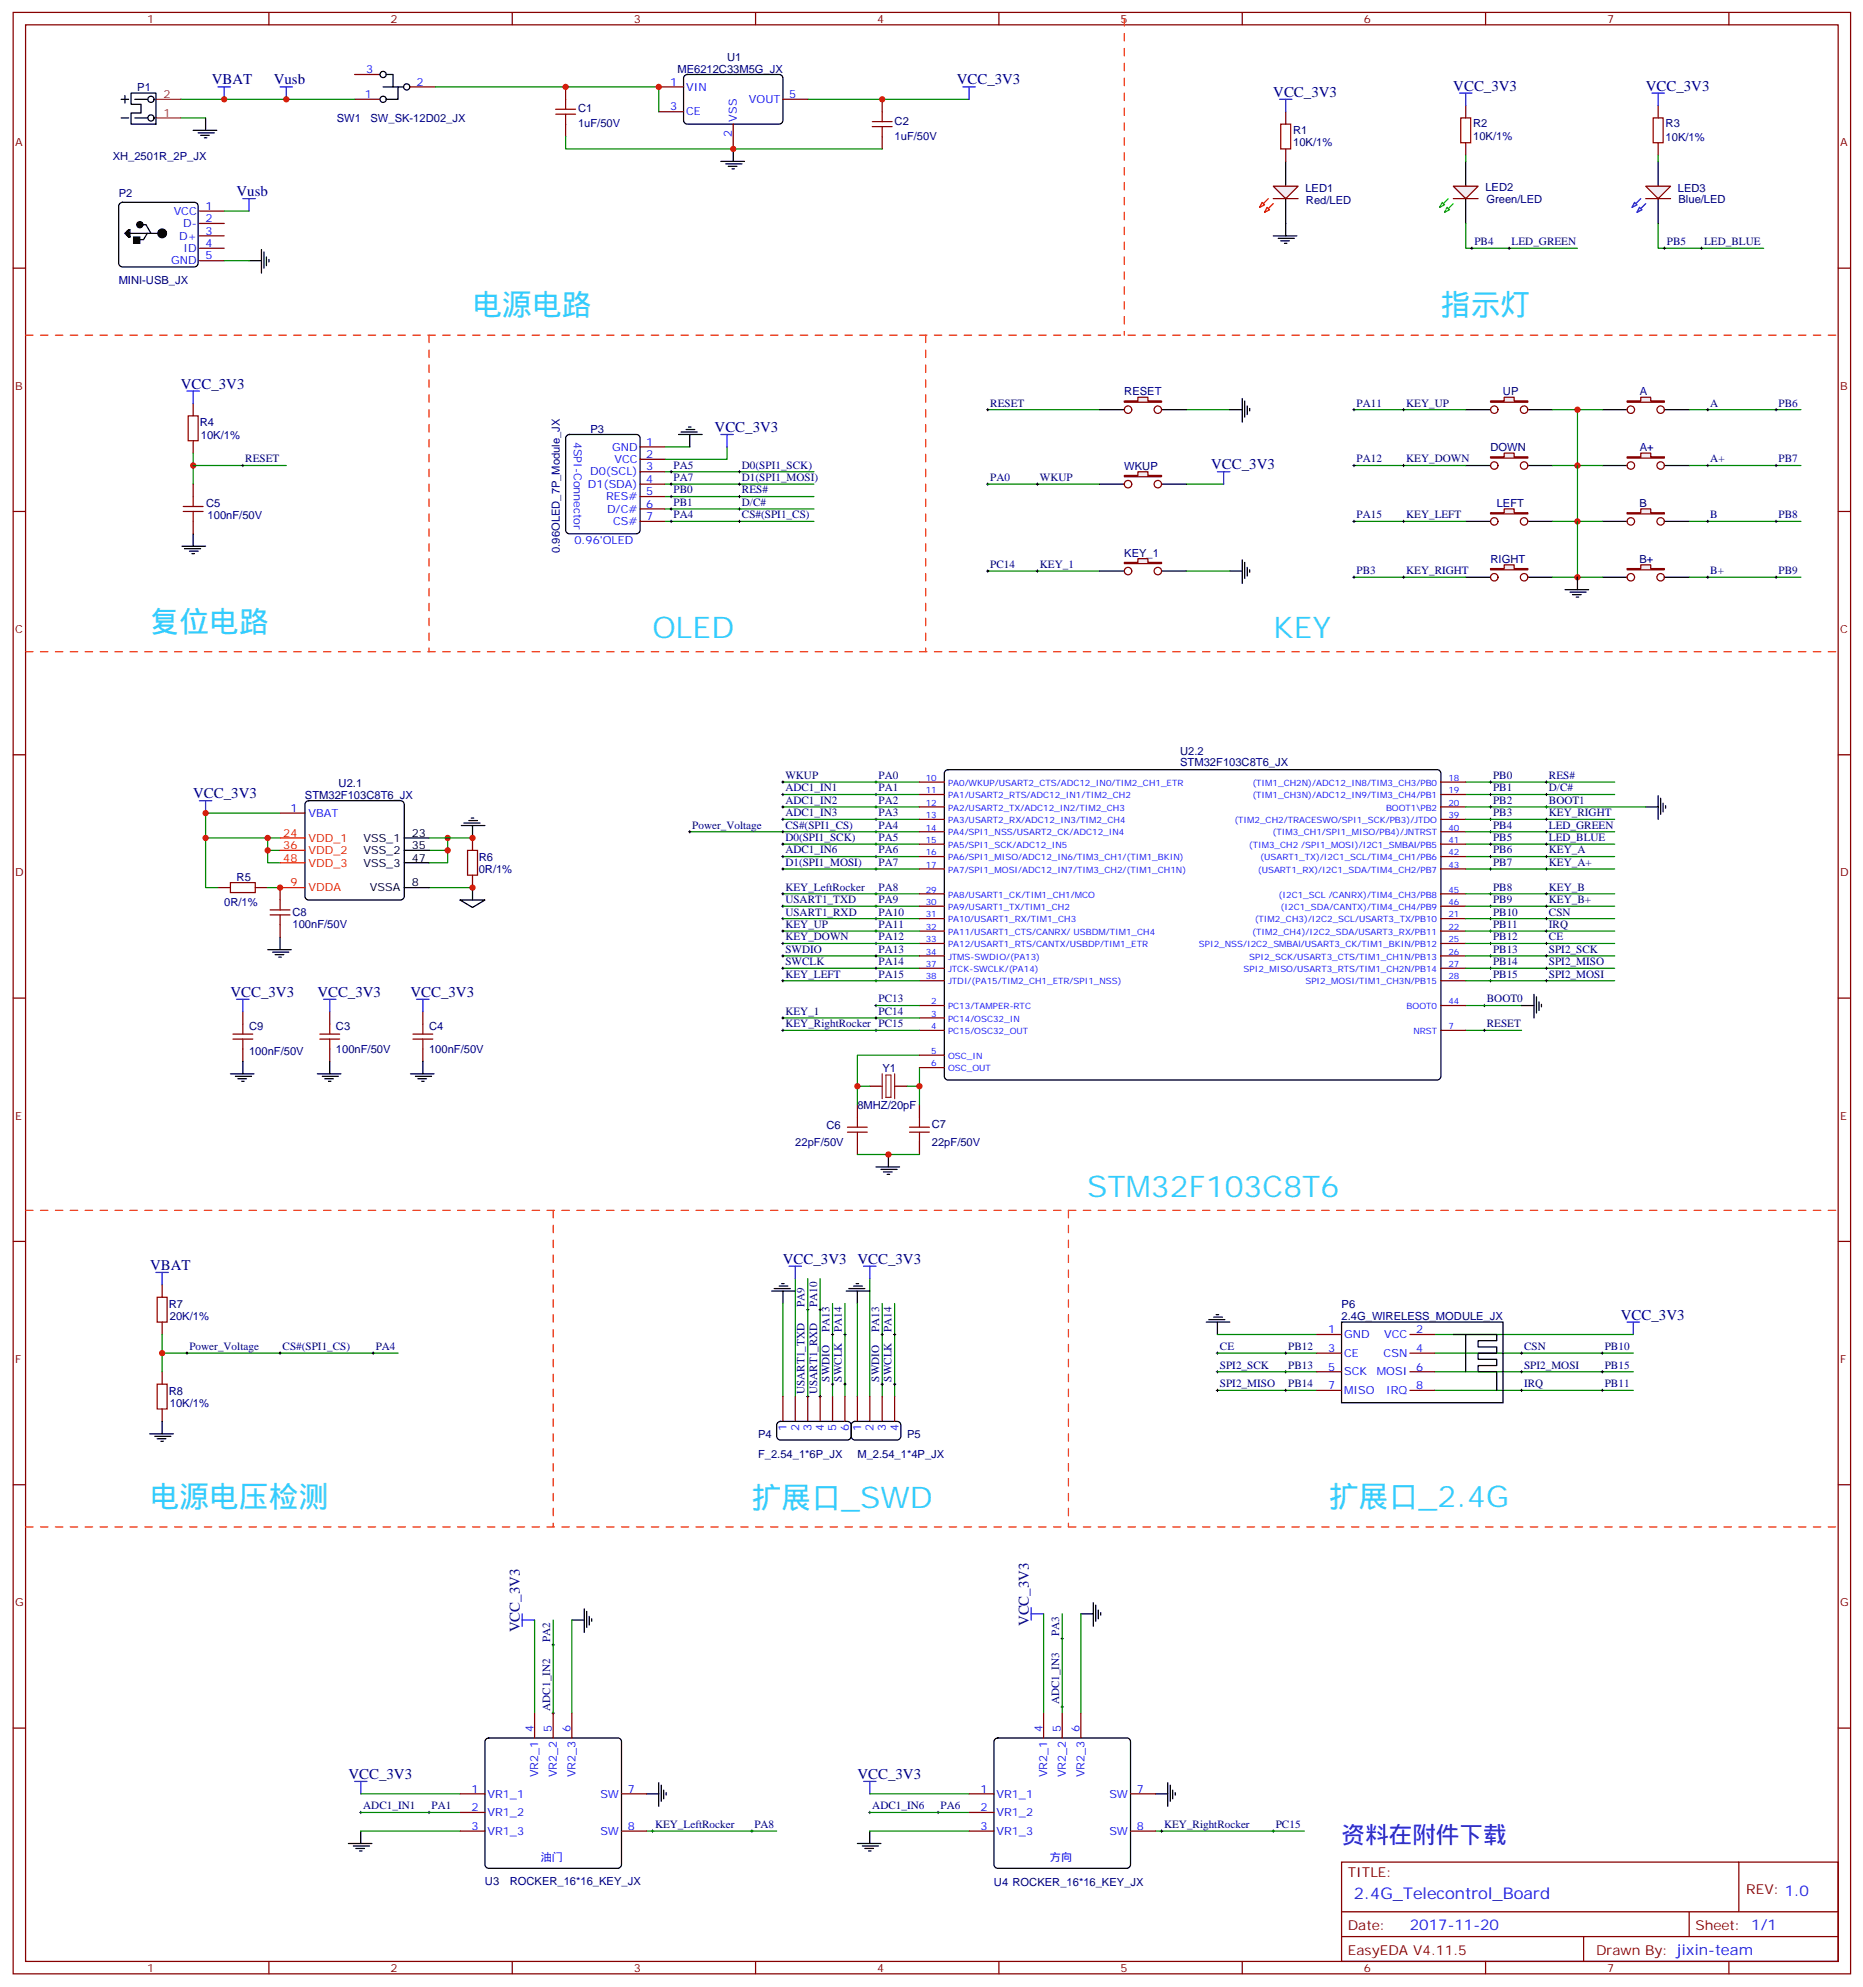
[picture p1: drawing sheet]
<svg xmlns="http://www.w3.org/2000/svg" width="529mm" height="565mm" viewBox="0 0 529 565" stroke-linecap="round" stroke-linejoin="round" font-family="sans-serif">
<defs><g id="words">
<g font-size="8.5" fill="#3cf">
<text x="134.3" y="89.6">电源电路</text>
<text x="409.4" y="89.6">指示灯</text>
<text x="42.5" y="179.7">复位电路</text>
<text x="185.4" y="181.4">OLED</text>
<text x="361.8" y="181.3">KEY</text>
<text x="308.9" y="340.1">STM32F103C8T6</text>
<text x="42.5" y="428.4">电源电压检测</text>
<text x="213.6" y="428.6">扩展口_SWD</text>
<text x="377.7" y="428.3">扩展口_2.4G</text>
</g>
<text font-size="6.7" fill="#00f" x="381.2" y="523.9">资料在附件下载</text>
<text font-size="4.6" fill="#00f" x="384.7" y="539.7">2.4G_Telecontrol_Board</text>
<g font-size="4.2" fill="#000080">
<text x="60.2" y="24">VBAT</text>
<text x="77.8" y="24">Vusb</text>
<text x="271.9" y="24">VCC_3V3</text>
<text x="361.8" y="27.5">VCC_3V3</text>
<text x="413" y="25.8">VCC_3V3</text>
<text x="467.6" y="25.8">VCC_3V3</text>
<text x="67.2" y="55.7">Vusb</text>
<text x="51.4" y="110.4">VCC_3V3</text>
<text x="203.1" y="122.8">VCC_3V3</text>
<text x="344.2" y="133.3">VCC_3V3</text>
<text x="54.9" y="226.8">VCC_3V3</text>
<text x="65.5" y="283.3">VCC_3V3</text>
<text x="90.2" y="283.3">VCC_3V3</text>
<text x="116.6" y="283.3">VCC_3V3</text>
<text x="222.5" y="359.1">VCC_3V3</text>
<text x="243.6" y="359.1">VCC_3V3</text>
<text x="42.7" y="360.8">VBAT</text>
<text x="460.6" y="375">VCC_3V3</text>
<text x="147.7" y="463.9" transform="rotate(-90 147.7 463.9)">VCC_3V3</text>
<text x="292.3" y="462.1" transform="rotate(-90 292.3 462.1)">VCC_3V3</text>
<text x="99" y="505.5">VCC_3V3</text>
<text x="243.6" y="505.5">VCC_3V3</text>
</g>
<text font-size="4.2" fill="#00f" x="400.6" y="548.6">2017-11-20</text>
<g font-size="3.9" fill="#800">
<text x="383" y="533.4">TITLE:</text>
<text x="496.2" y="538.3">REV: 1.0</text>
<text x="383" y="548.6">Date:</text>
<text x="481.8" y="548.6">Sheet: 1/1</text>
<text x="383" y="555.6">EasyEDA V4.11.5</text>
<text x="453.5" y="555.6">Drawn By: jixin-team</text>
</g>
<g font-size="3.2" fill="#800">
<text x="41.8" y="6.5">1</text>
<text x="111" y="6.5">2</text>
<text x="180.1" y="6.5">3</text>
<text x="249.3" y="6.5">4</text>
<text x="318.4" y="6.5">5</text>
<text x="387.6" y="6.5">6</text>
<text x="456.7" y="6.5">7</text>
<text x="4.3" y="41.6">A</text>
<text x="522.9" y="41.6">A</text>
<text x="4.3" y="110.8">B</text>
<text x="522.9" y="110.8">B</text>
<text x="4.3" y="179.9">C</text>
<text x="522.9" y="179.9">C</text>
<text x="4.3" y="249.1">D</text>
<text x="522.9" y="249.1">D</text>
<text x="4.3" y="318.2">E</text>
<text x="522.9" y="318.2">E</text>
<text x="4.3" y="387.3">F</text>
<text x="522.9" y="387.3">F</text>
<text x="4.3" y="456.5">G</text>
<text x="522.9" y="456.5">G</text>
<text x="41.8" y="560.4">1</text>
<text x="111" y="560.4">2</text>
<text x="180.1" y="560.4">3</text>
<text x="249.3" y="560.4">4</text>
<text x="318.4" y="560.4">5</text>
<text x="387.6" y="560.4">6</text>
<text x="456.7" y="560.4">7</text>
</g>
<g font-size="3.2" fill="#000080">
<text x="206.6" y="17.5">U1</text>
<text x="192.5" y="20.6">ME6212C33M5G_JX</text>
<text x="39" y="25.9">P1</text>
<text x="95.7" y="34.7">SW1</text>
<text x="105.3" y="34.7">SW_SK-12D02_JX</text>
<text x="164.3" y="31.9">C1</text>
<text x="254.2" y="35.5">C2</text>
<text x="164.3" y="36.2">1uF/50V</text>
<text x="254.2" y="39.7">1uF/50V</text>
<text x="367.5" y="41.5">10K/1%</text>
<text x="367.5" y="37.9">R1</text>
<text x="418.6" y="39.8">10K/1%</text>
<text x="418.6" y="36.2">R2</text>
<text x="473.3" y="39.9">10K/1%</text>
<text x="473.3" y="36.1">R3</text>
<text x="32" y="45.3">XH_2501R_2P_JX</text>
<text x="33.7" y="55.9">P2</text>
<text x="370.9" y="54.5">LED1</text>
<text x="371.1" y="58">Red/LED</text>
<text x="422.1" y="54.2">LED2</text>
<text x="422.4" y="57.7">Green/LED</text>
<text x="476.8" y="54.5">LED3</text>
<text x="477" y="57.7">Blue/LED</text>
<text x="419" y="69.7">PB4</text>
<text x="429.5" y="69.7">LED_GREEN</text>
<text x="473.6" y="69.7">PB5</text>
<text x="484.2" y="69.7">LED_BLUE</text>
<text x="33.7" y="80.6">MINI-USB_JX</text>
<text x="319.5" y="112.4">RESET</text>
<text x="427.1" y="112.3">UP</text>
<text x="465.9" y="112.4">A</text>
<text x="281.4" y="115.5">RESET</text>
<text x="385.4" y="115.5">PA11</text>
<text x="399.6" y="115.5">KEY_UP</text>
<text x="486" y="115.5">A</text>
<text x="505.4" y="115.5">PB6</text>
<text x="56.8" y="121.2">R4</text>
<text x="57.1" y="124.7">10K/1%</text>
<text x="167.8" y="122.9">P3</text>
<text x="69.7" y="131.4">RESET</text>
<text x="385.4" y="131.4">PA12</text>
<text x="399.6" y="131.4">KEY_DOWN</text>
<text x="423.5" y="128.2">DOWN</text>
<text x="465.9" y="128.2">A+</text>
<text x="486" y="131.4">A+</text>
<text x="505.4" y="131.4">PB7</text>
<text x="191.4" y="133.2">PA5</text>
<text x="191.4" y="136.7">PA7</text>
<text x="210.8" y="133.2">D0(SPI1_SCK)</text>
<text x="210.8" y="136.7">D1(SPI1_MOSI)</text>
<text x="281.4" y="136.7">PA0</text>
<text x="295.5" y="136.7">WKUP</text>
<text x="319.5" y="133.5">WKUP</text>
<text x="191.4" y="140.2">PB0</text>
<text x="191.4" y="143.8">PB1</text>
<text x="210.8" y="140.2">RES#</text>
<text x="210.8" y="143.8">D/C#</text>
<text x="58.6" y="144.1">C5</text>
<text x="59" y="147.6">100nF/50V</text>
<text x="191.4" y="147.3">PA4</text>
<text x="210.8" y="147.3">CS#(SPI1_CS)</text>
<text x="385.4" y="147.3">PA15</text>
<text x="399.6" y="147.3">KEY_LEFT</text>
<text x="425.3" y="144.1">LEFT</text>
<text x="465.9" y="144.1">B</text>
<text x="486" y="147.3">B</text>
<text x="505.4" y="147.3">PB8</text>
<text x="159" y="157.1" transform="rotate(-90 159 157.1)">0.96OLED_7P_Module_JX</text>
<text x="281.4" y="161.4">PC14</text>
<text x="295.5" y="161.4">KEY_1</text>
<text x="319.5" y="158.2">KEY_1</text>
<text x="423.5" y="159.9">RIGHT</text>
<text x="465.9" y="159.9">B+</text>
<text x="385.4" y="163.2">PB3</text>
<text x="399.6" y="163.2">KEY_RIGHT</text>
<text x="486" y="163.2">B+</text>
<text x="505.4" y="163.2">PB9</text>
<text x="335.4" y="214.5">U2.2</text>
<text x="223.2" y="221.4">WKUP</text>
<text x="249.6" y="221.4">PA0</text>
<text x="335.4" y="217.7">STM32F103C8T6_JX</text>
<text x="424.3" y="221.4">PB0</text>
<text x="440.1" y="221.4">RES#</text>
<text x="86.6" y="227">STM32F103C8T6_JX</text>
<text x="96.2" y="223.7">U2.1</text>
<text x="223.2" y="224.9">ADC1_IN1</text>
<text x="249.6" y="224.9">PA1</text>
<text x="424.3" y="224.9">PB1</text>
<text x="440.1" y="224.9">D/C#</text>
<text x="223.2" y="228.4">ADC1_IN2</text>
<text x="223.2" y="232">ADC1_IN3</text>
<text x="249.6" y="228.4">PA2</text>
<text x="249.6" y="232">PA3</text>
<text x="424.3" y="232">PB3</text>
<text x="424.3" y="228.4">PB2</text>
<text x="440.1" y="228.4">BOOT1</text>
<text x="440.1" y="232">KEY_RIGHT</text>
<text x="196.7" y="235.5">Power_Voltage</text>
<text x="223.2" y="239">D0(SPI1_SCK)</text>
<text x="223.2" y="235.5">CS#(SPI1_CS)</text>
<text x="249.6" y="235.5">PA4</text>
<text x="249.6" y="239">PA5</text>
<text x="424.3" y="235.5">PB4</text>
<text x="424.3" y="239">PB5</text>
<text x="440.1" y="235.5">LED_GREEN</text>
<text x="440.1" y="239">LED_BLUE</text>
<text x="136" y="244.6">R6</text>
<text x="223.2" y="242.5">ADC1_IN6</text>
<text x="249.6" y="242.5">PA6</text>
<text x="424.3" y="242.5">PB6</text>
<text x="440.1" y="242.5">KEY_A</text>
<text x="67.2" y="250.3">R5</text>
<text x="136" y="248.1">0R/1%</text>
<text x="223.2" y="246.1">D1(SPI1_MOSI)</text>
<text x="249.6" y="246.1">PA7</text>
<text x="424.3" y="246.1">PB7</text>
<text x="440.1" y="246.1">KEY_A+</text>
<text x="63.7" y="257.4">0R/1%</text>
<text x="223.2" y="256.6">USART1_TXD</text>
<text x="223.2" y="253.1">KEY_LeftRocker</text>
<text x="249.6" y="253.1">PA8</text>
<text x="249.6" y="256.6">PA9</text>
<text x="424.3" y="253.1">PB8</text>
<text x="424.3" y="256.6">PB9</text>
<text x="440.1" y="253.1">KEY_B</text>
<text x="440.1" y="256.6">KEY_B+</text>
<text x="83.1" y="263.6">100nF/50V</text>
<text x="83.1" y="260.4">C8</text>
<text x="223.2" y="260.2">USART1_RXD</text>
<text x="223.2" y="263.7">KEY_UP</text>
<text x="249.6" y="260.2">PA10</text>
<text x="249.6" y="263.7">PA11</text>
<text x="424.3" y="260.2">PB10</text>
<text x="424.3" y="263.7">PB11</text>
<text x="440.1" y="260.2">CSN</text>
<text x="440.1" y="263.7">IRQ</text>
<text x="223.2" y="267.2">KEY_DOWN</text>
<text x="249.6" y="267.2">PA12</text>
<text x="424.3" y="267.2">PB12</text>
<text x="440.1" y="267.2">CE</text>
<text x="223.2" y="270.8">SWDIO</text>
<text x="223.2" y="274.3">SWCLK</text>
<text x="249.6" y="270.8">PA13</text>
<text x="249.6" y="274.3">PA14</text>
<text x="424.3" y="270.8">PB13</text>
<text x="424.3" y="274.3">PB14</text>
<text x="440.1" y="270.8">SPI2_SCK</text>
<text x="440.1" y="274.3">SPI2_MISO</text>
<text x="223.2" y="277.8">KEY_LEFT</text>
<text x="249.6" y="277.8">PA15</text>
<text x="424.3" y="277.8">PB15</text>
<text x="440.1" y="277.8">SPI2_MOSI</text>
<text x="249.6" y="284.9">PC13</text>
<text x="422.5" y="284.9">BOOT0</text>
<text x="70.8" y="292.6">C9</text>
<text x="95.5" y="292.6">C3</text>
<text x="121.9" y="292.6">C4</text>
<text x="223.2" y="288.4">KEY_1</text>
<text x="223.2" y="291.9">KEY_RightRocker PC15</text>
<text x="249.6" y="288.4">PC14</text>
<text x="422.5" y="291.9">RESET</text>
<text x="70.8" y="299.7">100nF/50V</text>
<text x="95.5" y="299.3">100nF/50V</text>
<text x="121.9" y="299.3">100nF/50V</text>
<text x="250.8" y="304.6">Y1</text>
<text x="243.6" y="315.2">8MHZ/20pF</text>
<text x="234.8" y="320.8">C6</text>
<text x="264.8" y="320.5">C7</text>
<text x="226" y="325.8">22pF/50V</text>
<text x="264.8" y="325.8">22pF/50V</text>
<text x="48" y="371.6">R7</text>
<text x="228.6" y="371.5" transform="rotate(-90 228.6 371.5)">PA9</text>
<text x="232.2" y="371.5" transform="rotate(-90 232.2 371.5)">PA10</text>
<text x="381.2" y="371.6">P6</text>
<text x="48.3" y="375.1">20K/1%</text>
<text x="381.2" y="375.1">2.4G_WIRELESS_MODULE_JX</text>
<text x="53.8" y="383.6">Power_Voltage</text>
<text x="80.3" y="383.6">CS#(SPI1_CS)</text>
<text x="106.8" y="383.6">PA4</text>
<text x="235.7" y="378.5" transform="rotate(-90 235.7 378.5)">PA13</text>
<text x="239.2" y="378.5" transform="rotate(-90 239.2 378.5)">PA14</text>
<text x="249.8" y="378.5" transform="rotate(-90 249.8 378.5)">PA13</text>
<text x="253.3" y="378.5" transform="rotate(-90 253.3 378.5)">PA14</text>
<text x="346.6" y="383.6">CE</text>
<text x="366" y="383.6">PB12</text>
<text x="433.1" y="383.6">CSN</text>
<text x="456" y="383.6">PB10</text>
<text x="346.6" y="388.9">SPI2_SCK</text>
<text x="366" y="388.9">PB13</text>
<text x="433.1" y="388.9">SPI2_MOSI</text>
<text x="456" y="388.9">PB15</text>
<text x="235.7" y="392.6" transform="rotate(-90 235.7 392.6)">SWDIO</text>
<text x="239.2" y="392.6" transform="rotate(-90 239.2 392.6)">SWCLK</text>
<text x="249.8" y="392.6" transform="rotate(-90 249.8 392.6)">SWDIO</text>
<text x="253.3" y="392.6" transform="rotate(-90 253.3 392.6)">SWCLK</text>
<text x="346.6" y="394.2">SPI2_MISO</text>
<text x="366" y="394.2">PB14</text>
<text x="433.1" y="394.2">IRQ</text>
<text x="456" y="394.2">PB11</text>
<text x="48" y="396.3">R8</text>
<text x="48.3" y="399.8">10K/1%</text>
<text x="228.6" y="396.2" transform="rotate(-90 228.6 396.2)">USART1_TXD</text>
<text x="232.2" y="396.2" transform="rotate(-90 232.2 396.2)">USART1_RXD</text>
<text x="215.4" y="408.7">P4</text>
<text x="257.7" y="408.7">P5</text>
<text x="215.4" y="414.3">F_2.54_1*6P_JX</text>
<text x="243.6" y="414.3">M_2.54_1*4P_JX</text>
<text x="156.3" y="466.7" transform="rotate(-90 156.3 466.7)">PA2</text>
<text x="301" y="465" transform="rotate(-90 301 465)">PA3</text>
<text x="301" y="484.4" transform="rotate(-90 301 484.4)">ADC1_IN3</text>
<text x="156.3" y="486.1" transform="rotate(-90 156.3 486.1)">ADC1_IN2</text>
<text x="103.2" y="514.2">ADC1_IN1</text>
<text x="122.6" y="514.2">PA1</text>
<text x="247.9" y="514.2">ADC1_IN6</text>
<text x="267.3" y="514.2">PA6</text>
<text x="186.1" y="519.5">KEY_LeftRocker</text>
<text x="214.3" y="519.5">PA8</text>
<text x="330.8" y="519.5">KEY_RightRocker</text>
<text x="362.5" y="519.5">PC15</text>
<text x="137.8" y="535.7">U3</text>
<text x="144.9" y="535.7">ROCKER_16*16_KEY_JX</text>
<text x="282.4" y="536">U4 ROCKER_16*16_KEY_JX</text>
</g>
<g font-size="3.2" fill="#00f">
<text x="104" y="20.8">3</text>
<text x="103.7" y="27.9">1</text>
<text x="118.4" y="24.3">2</text>
<text x="190.5" y="24.3">1</text>
<text x="194.9" y="25.8">VIN</text>
<text x="212.8" y="29.3">VOUT</text>
<text x="224.2" y="27.9">5</text>
<text x="190.5" y="31.4">3</text>
<text x="194.9" y="32.8">CE</text>
<text x="209.4" y="34.6" transform="rotate(-90 209.4 34.6)">VSS</text>
<text x="208" y="39.1" transform="rotate(-90 208 39.1)">2</text>
<text x="58.4" y="59.6">1</text>
<text x="49.4" y="61">VCC</text>
<text x="52.1" y="64.6">D-</text>
<text x="58.4" y="63.1">2</text>
<text x="50.9" y="68.1">D+</text>
<text x="52.2" y="71.6">ID</text>
<text x="58.4" y="66.7">3</text>
<text x="58.4" y="70.2">4</text>
<text x="48.7" y="75.1">GND</text>
<text x="58.4" y="73.7">5</text>
<text x="163" y="125.5" transform="rotate(90 163 125.5)">4SPI-Connector</text>
<text x="173.9" y="128.1">GND</text>
<text x="174.6" y="131.6">VCC</text>
<text x="183.7" y="126.6">1</text>
<text x="183.7" y="130.2">2</text>
<text x="167.7" y="135.1">D0(SCL)</text>
<text x="183.7" y="133.7">3</text>
<text x="183.7" y="137.2">4</text>
<text x="167.1" y="138.6">D1(SDA)</text>
<text x="172.2" y="142.2">RES#</text>
<text x="183.7" y="140.8">5</text>
<text x="172.5" y="145.7">D/C#</text>
<text x="174.2" y="149.2">CS#</text>
<text x="183.7" y="144.3">6</text>
<text x="183.7" y="147.8">7</text>
<text x="163.2" y="154.7">0.96'OLED</text>
<text x="82.5" y="230.7">1</text>
<text x="87.7" y="232.1">VBAT</text>
<text x="377.4" y="378.9">1</text>
<text x="381.9" y="380.3">GND</text>
<text x="393.3" y="380.3">VCC</text>
<text x="402.4" y="378.9">2</text>
<text x="377.4" y="384.2">3</text>
<text x="377.4" y="389.5">5</text>
<text x="381.9" y="385.6">CE</text>
<text x="393.1" y="385.6">CSN</text>
<text x="402.4" y="384.2">4</text>
<text x="402.4" y="389.5">6</text>
<text x="377.4" y="394.8">7</text>
<text x="381.9" y="390.9">SCK</text>
<text x="391.2" y="390.9">MOSI</text>
<text x="402.4" y="394.8">8</text>
<text x="381.9" y="396.2">MISO</text>
<text x="393.9" y="396.2">IRQ</text>
<text x="223.5" y="406.7" transform="rotate(-90 223.5 406.7)">1</text>
<text x="227" y="406.7" transform="rotate(-90 227 406.7)">2</text>
<text x="230.6" y="406.7" transform="rotate(-90 230.6 406.7)">3</text>
<text x="234.1" y="406.7" transform="rotate(-90 234.1 406.7)">4</text>
<text x="237.6" y="406.7" transform="rotate(-90 237.6 406.7)">5</text>
<text x="241.2" y="406.7" transform="rotate(-90 241.2 406.7)">6</text>
<text x="244.7" y="406.7" transform="rotate(-90 244.7 406.7)">1</text>
<text x="248.2" y="406.7" transform="rotate(-90 248.2 406.7)">2</text>
<text x="251.7" y="406.7" transform="rotate(-90 251.7 406.7)">3</text>
<text x="255.3" y="406.7" transform="rotate(-90 255.3 406.7)">4</text>
<text x="151.6" y="492.1" transform="rotate(-90 151.6 492.1)">4</text>
<text x="156.8" y="492.1" transform="rotate(-90 156.8 492.1)">5</text>
<text x="162.1" y="492.1" transform="rotate(-90 162.1 492.1)">6</text>
<text x="296.2" y="492.1" transform="rotate(-90 296.2 492.1)">4</text>
<text x="301.5" y="492.1" transform="rotate(-90 301.5 492.1)">5</text>
<text x="306.8" y="492.1" transform="rotate(-90 306.8 492.1)">6</text>
<text x="134" y="509.4">1</text>
<text x="153" y="505" transform="rotate(-90 153 505)">VR2_1</text>
<text x="158.3" y="505" transform="rotate(-90 158.3 505)">VR2_2</text>
<text x="163.5" y="505" transform="rotate(-90 163.5 505)">VR2_3</text>
<text x="178.4" y="509.4">7</text>
<text x="278.7" y="509.4">1</text>
<text x="297.6" y="505" transform="rotate(-90 297.6 505)">VR2_1</text>
<text x="302.9" y="505" transform="rotate(-90 302.9 505)">VR2_2</text>
<text x="308.2" y="505" transform="rotate(-90 308.2 505)">VR2_3</text>
<text x="323" y="509.4">7</text>
<text x="134" y="514.7">2</text>
<text x="138.5" y="510.8">VR1_1</text>
<text x="170.6" y="510.8">SW</text>
<text x="278.7" y="514.7">2</text>
<text x="283.1" y="510.8">VR1_1</text>
<text x="315.2" y="510.8">SW</text>
<text x="134" y="520">3</text>
<text x="138.5" y="516.1">VR1_2</text>
<text x="138.5" y="521.4">VR1_3</text>
<text x="170.6" y="521.4">SW</text>
<text x="178.4" y="520">8</text>
<text x="278.7" y="520">3</text>
<text x="283.1" y="516.1">VR1_2</text>
<text x="283.1" y="521.4">VR1_3</text>
<text x="315.2" y="521.4">SW</text>
<text x="323" y="520">8</text>
<text x="153.7" y="529">油门</text>
<text x="298.3" y="529">方向</text>
</g>
<g font-size="3.2" fill="#8d2323">
<text x="46.4" y="27.9">2</text>
<text x="46.4" y="33.2">1</text>
</g>
<g font-size="3.2" fill="#f00">
<text x="80.5" y="237.8">24</text>
<text x="87.7" y="239.2">VDD_1</text>
<text x="80.5" y="241.3">36</text>
<text x="80.5" y="244.8">48</text>
<text x="87.7" y="242.7">VDD_2</text>
<text x="82.5" y="251.9">9</text>
<text x="87.7" y="246.2">VDD_3</text>
<text x="87.7" y="253.3">VDDA</text>
</g>
<g font-size="3.2">
<text x="103.3" y="239.2">VSS_1</text>
<text x="117" y="237.8">23</text>
<text x="103.3" y="242.7">VSS_2</text>
<text x="117" y="241.3">35</text>
<text x="117" y="244.8">47</text>
<text x="103.3" y="246.2">VSS_3</text>
<text x="117" y="251.9">8</text>
<text x="105.1" y="253.3">VSSA</text>
</g>
<g font-size="2.5" fill="#00f">
<text x="263.1" y="221.9">10</text>
<text x="411.6" y="221.9">18</text>
<text x="263.1" y="225.4">11</text>
<text x="269.4" y="223.3">PA0/WKUP/USART2_CTS/ADC12_IN0/TIM2_CH1_ETR</text>
<text x="269.4" y="226.8">PA1/USART2_RTS/ADC12_IN1/TIM2_CH2</text>
<text x="355.9" y="223.3">(TIM1_CH2N)/ADC12_IN8/TIM3_CH3/PB0</text>
<text x="355.9" y="226.8">(TIM1_CH3N)/ADC12_IN9/TIM3_CH4/PB1</text>
<text x="411.6" y="225.4">19</text>
<text x="263.1" y="229">12</text>
<text x="263.1" y="232.5">13</text>
<text x="269.4" y="230.4">PA2/USART2_TX/ADC12_IN2/TIM2_CH3</text>
<text x="269.4" y="233.9">PA3/USART2_RX/ADC12_IN3/TIM2_CH4</text>
<text x="350.7" y="233.9">(TIM2_CH2/TRACESWO/SPI1_SCK/PB3)/JTDO</text>
<text x="393.8" y="230.4">BOOT1\PB2</text>
<text x="411.6" y="229">20</text>
<text x="411.6" y="232.5">39</text>
<text x="263.1" y="236">14</text>
<text x="263.1" y="239.5">15</text>
<text x="269.4" y="237.4">PA4/SPI1_NSS/USART2_CK/ADC12_IN4</text>
<text x="361.6" y="237.4">(TIM3_CH1/SPI1_MISO/PB4)/JNTRST</text>
<text x="411.6" y="236">40</text>
<text x="411.6" y="239.5">41</text>
<text x="263.1" y="243.1">16</text>
<text x="269.4" y="240.9">PA5/SPI1_SCK/ADC12_IN5</text>
<text x="269.4" y="244.5">PA6/SPI1_MISO/ADC12_IN6/TIM3_CH1/(TIM1_BKIN)</text>
<text x="354.9" y="240.9">(TIM3_CH2 /SPI1_MOSI)/I2C1_SMBAl/PB5</text>
<text x="358.1" y="244.5">(USART1_TX)/I2C1_SCL/TIM4_CH1/PB6</text>
<text x="411.6" y="243.1">42</text>
<text x="263.1" y="246.6">17</text>
<text x="269.4" y="248">PA7/SPI1_MOSI/ADC12_IN7/TIM3_CH2/(TIM1_CH1N)</text>
<text x="357.4" y="248">(USART1_RX)/I2C1_SDA/TIM4_CH2/PB7</text>
<text x="411.6" y="246.6">43</text>
<text x="263.1" y="253.6">29</text>
<text x="263.1" y="257.2">30</text>
<text x="269.4" y="255.1">PA8/USART1_CK/TIM1_CH1/MCO</text>
<text x="363.3" y="255.1">(I2C1_SCL /CANRX)/TIM4_CH3/PB8</text>
<text x="411.6" y="253.6">45</text>
<text x="411.6" y="257.2">46</text>
<text x="263.1" y="260.7">31</text>
<text x="269.4" y="262.1">PA10/USART1_RX/TIM1_CH3</text>
<text x="269.4" y="258.6">PA9/USART1_TX/TIM1_CH2</text>
<text x="356.5" y="262.1">(TIM2_CH3)/I2C2_SCL/USART3_TX/PB10</text>
<text x="363.9" y="258.6">(I2C1_SDA/CANTX)/TIM4_CH4/PB9</text>
<text x="411.6" y="260.7">21</text>
<text x="263.1" y="264.2">32</text>
<text x="263.1" y="267.8">33</text>
<text x="269.4" y="265.6">PA11/USART1_CTS/CANRX/ USBDM/TIM1_CH4</text>
<text x="269.4" y="269.2">PA12/USART1_RTS/CANTX/USBDP/TIM1_ETR</text>
<text x="340.7" y="269.2">SPI2_NSS/I2C2_SMBAl/USART3_CK/TIM1_BKIN/PB12</text>
<text x="355.8" y="265.6">(TIM2_CH4)/I2C2_SDA/USART3_RX/PB11</text>
<text x="411.6" y="264.2">22</text>
<text x="411.6" y="267.8">25</text>
<text x="263.1" y="271.3">34</text>
<text x="263.1" y="274.8">37</text>
<text x="269.4" y="272.7">JTMS-SWDIO/(PA13)</text>
<text x="355" y="272.7">SPI2_SCK/USART3_CTS/TIM1_CH1N/PB13</text>
<text x="411.6" y="271.3">26</text>
<text x="411.6" y="274.8">27</text>
<text x="263.1" y="278.3">38</text>
<text x="269.4" y="276.2">JTCK-SWCLK/(PA14)</text>
<text x="269.4" y="279.8">JTDI/(PA15/TIM2_CH1_ETR/SPI1_NSS)</text>
<text x="353.4" y="276.2">SPI2_MISO/USART3_RTS/TIM1_CH2N/PB14</text>
<text x="371" y="279.8">SPI2_MOSI/TIM1_CH3N/PB15</text>
<text x="411.6" y="278.3">28</text>
<text x="264.6" y="285.4">2</text>
<text x="269.4" y="286.8">PC13/TAMPER-RTC</text>
<text x="399.7" y="286.8">BOOT0</text>
<text x="411.6" y="285.4">44</text>
<text x="264.6" y="288.9">3</text>
<text x="264.6" y="292.5">4</text>
<text x="269.4" y="290.3">PC14/OSC32_IN</text>
<text x="269.4" y="293.9">PC15/OSC32_OUT</text>
<text x="401.6" y="293.9">NRST</text>
<text x="411.6" y="292.5">7</text>
<text x="264.6" y="299.5">5</text>
<text x="264.6" y="303">6</text>
<text x="269.4" y="300.9">OSC_IN</text>
<text x="269.4" y="304.4">OSC_OUT</text>
</g>
</g></defs>
<g fill="none" stroke="#870000" stroke-width=".35">
<path d="M3.7 3.5h522.2v557.4h-522.2zM7.3 7.1h515v550.3h-515zM76.4 3.5v3.6M145.6 3.5v3.6M214.7 3.5v3.6M283.8 3.5v3.6M353 3.5v3.6M422.1 3.5v3.6M491.3 3.5v3.6M56.7 60h7M3.7 76.2h3.6M56.7 63.5h7"/>
<path d="M56.7 67h7M56.7 70.6h7M56.7 74.1h7M522.3 76.2h3.6M54.9 114.7v3.5M54.9 125.2v3.6M54.9 137.6v3.5M3.7 145.3h3.6M54.9 148.2v3.5M522.3 145.3h3.6M3.7 214.5h3.6M522.3 214.5h3.6"/>
<path d="M3.7 283.6h3.6M522.3 283.6h3.6M3.7 352.8h3.6M522.3 352.8h3.6M3.7 421.9h3.6M522.3 421.9h3.6M3.7 491.1h3.6M522.3 491.1h3.6M381.2 529.2h141.1v28.2h-141.1zM494.1 529.2v14.1M76.4 557.4v3.5M145.6 557.4v3.5"/>
<path d="M214.7 557.4v3.5M283.8 557.4v3.5M353 557.4v3.5M381.2 543.3h141.1M381.2 550.3h141.1M422.1 557.4v3.5M450 550.3v7.1M480 543.3v7M491.3 557.4v3.5"/>
</g>
<g fill="none" stroke="#000" stroke-width=".35">
<path d="M34 57.9l.8-.4h20.4l.7 .2 .4 .9v16.2l-.2 .6-.9 .4h-20.4l-.6-.2-.5-.8v-16.2zM36.2 65.6v1.1l-.4-.4zM36.5 65.3h.4v2.1h-.4l-1-1.1zM36.5 65.3v1.7M36.9 66.3h9.2M39.8 63.2a.31 .31 0 0 1 .3 .3 .31 .31 0 0 1-.3 .3zM40.1 63.9h1.4l1.4 2.4M41.8 66.3l-1 1.8h-1.8M70.8 74.1h3.5M74.3 70.9v6.7M75 71.6v4.6M75.7 73v2.5"/>
<path d="M76.4 73.7v.7M51.7 155.2h6.7M52.4 155.9h4.6M53.8 156.6h2.5M54.5 157.3h.7M54.9 151.7v3.5"/>
<circle cx="36.4" cy="66.9" r=".18"/>
<circle cx="36.7" cy="67.2" r=".18"/>
<circle cx="39.5" cy="63.7" r=".18"/>
<circle cx="39.5" cy="64" r=".18"/>
<circle cx="39.9" cy="64" r=".18"/>
</g>
<circle cx="46.1" cy="66.3" r=".71" fill="none" stroke="#000" stroke-width="1.4"/>
<circle cx="39.7" cy="63.9" r=".35" fill="#000" stroke="#000" stroke-width="1.4"/>
<path d="M38 67.4h1.7v1.7h-1.7z" fill="#000" stroke="#000" stroke-width=".35"/>
<path d="M69 56.4h3.5M70.8 56.4v3.6" fill="none" stroke="#00f" stroke-width=".35"/>
<path d="M63.7 60h7.1M63.7 74.1h7.1M54.9 128.8v8.8" fill="none" stroke="#008700" stroke-width=".35"/>
<path d="M53.5 118.2h2.8v7h-2.8zM52.1 145.3h5.6M52.1 143.9h5.6M54.9 141.1v2.8M54.9 145.3v2.9" fill="none" stroke="#a10000" stroke-width=".35"/>
<circle cx="54.9" cy="132.3" r=".88" fill="#c00"/>
<g fill="none" stroke="#008700" stroke-width=".35">
<path d="M54.9 132.3h26.5M196 236.4h65.3M222.5 222.2h38.8M222.5 225.8h38.8M222.5 229.3h38.8M222.5 232.8h38.8M222.5 239.9h38.8M416.5 239.9h42.3M416.5 225.8h42.3M416.5 222.2h42.3M222.5 243.4h38.8M222.5 246.9h38.8"/>
<path d="M222.5 254h38.8M222.5 257.5h38.8M416.5 246.9h42.3M416.5 243.4h42.3M222.5 271.6h38.8M222.5 275.2h38.8M222.5 261.1h38.8M261.3 299.9h-17.7v14.1M416.5 285.7h15.9M416.5 292.8h15.9M261.3 303.4v10.6M243.6 328.1h17.7"/>
</g>
<g fill="none" stroke="#000" stroke-width=".28">
<path d="M68.7 132.3h.7M69 131.9v.7M248.6 229.3h.7M248.6 222.2h.7M248.6 225.8h.7M248.6 232.8h.7M248.6 236.4h.7M248.6 239.9h.7M248.9 221.9v.7M248.9 225.4v.7M248.9 229v.7M248.9 232.5v.7"/>
<path d="M248.9 236v.7M248.9 239.5v.7M423.2 222.2h.7M423.2 225.8h.7M423.2 232.8h.7M423.2 236.4h.7M423.2 239.9h.7M423.5 221.9v.7M423.5 225.4v.7M423.5 232.5v.7M423.5 236v.7M423.5 239.5v.7"/>
<path d="M439.1 229.3h.7M439.4 229v.7M222.1 257.5h.7M222.5 257.2v.7M248.6 257.5h.7M248.6 243.4h.7M248.6 246.9h.7M248.6 254h.7M248.9 243.1v.7M248.9 246.6v.7M248.9 253.6v.8M248.9 257.2v.7"/>
<path d="M423.2 257.5h.7M423.2 243.4h.7M423.2 246.9h.7M423.2 254h.7M423.5 243.1v.7M423.5 246.6v.7M423.5 253.6v.8M423.5 257.2v.7M222.1 261.1h.7M222.5 260.7v.7M248.6 261.1h.7M248.6 264.6h.7"/>
<path d="M248.6 268.1h.7M248.6 271.6h.7M248.6 275.2h.7M248.6 278.7h.7M248.9 260.7v.7M248.9 264.2v.7M248.9 267.8v.7M248.9 271.3v.7M248.9 274.8v.7M248.9 278.3v.7M423.2 261.1h.7M423.2 264.6h.7"/>
<path d="M423.2 268.1h.7M423.2 271.6h.7M423.2 275.2h.7M423.2 278.7h.7M423.5 260.7v.7M423.5 264.2v.7M423.5 267.8v.7M423.5 271.3v.7M423.5 274.8v.7M423.5 278.3v.7M248.6 285.7h.7M248.9 285.4v.7"/>
<path d="M421.4 285.7h.7M421.4 292.8h.7M421.8 285.4v.7M421.8 292.5v.7"/>
</g>
<path d="M53.1 111.1h3.6M54.9 111.1v3.6" fill="none" stroke="#00f" stroke-width=".35"/>
<path d="M243.6 317.5v2.8M261.3 317.5v2.8M240.8 320.3h5.7M240.8 321.7h5.7M243.6 321.7v2.9M258.4 320.3h5.7M258.4 321.7h5.7M261.3 321.7v2.9" fill="none" stroke="#a10000" stroke-width=".35"/>
<path d="M243.6 314v3.5M261.3 314v3.5M243.6 324.6v3.5M261.3 324.6v3.5" fill="none" stroke="#870000" stroke-width=".35"/>
<path d="M248.9 331.6h6.7M250.3 332.3h4.6M251 333h2.5M252.1 333.7h.7M252.4 328.1v3.5" fill="none" stroke="#000" stroke-width=".35"/>
<circle cx="252.4" cy="328.1" r=".88" fill="#c00"/>
<g fill="none" stroke="#000" stroke-width=".28">
<path d="M222.1 239.9h.7M222.1 236.4h.7M222.5 236v.7M222.5 239.5v.7M423.2 229.3h.7M423.5 229v.7M439.1 222.2h.7M439.1 225.8h.7M439.4 221.9v.7M439.4 225.4v.7M222.1 246.9h.7M222.5 246.6v.7"/>
<path d="M222.1 271.6h.7M222.1 275.2h.7M222.5 271.3v.7M222.5 274.8v.7"/>
</g>
<path d="M250.7 305.2v7M251.7 305.5h1.5v6.4h-1.5zM254.2 305.2v7" fill="none" stroke="#8c2424" stroke-width=".35"/>
<g fill="none" stroke="#870000" stroke-width=".35">
<path d="M261.3 222.2h7M261.3 225.8h7M261.3 229.3h7M261.3 232.8h7M261.3 236.4h7M261.3 239.9h7M409.4 222.2h7.1M409.4 225.8h7.1M409.4 229.3h7.1M409.4 232.8h7.1M409.4 236.4h7.1M409.4 239.9h7.1"/>
<path d="M61.9 252.2h3.6M72.5 252.2h3.6M79.6 252.2v3.6M261.3 243.4h7M261.3 246.9h7M261.3 254h7M261.3 257.5h7M409.4 243.4h7.1M409.4 246.9h7.1M409.4 254h7.1M409.4 257.5h7.1M79.6 262.8v3.5"/>
<path d="M261.3 261.1h7M261.3 264.6h7M261.3 268.1h7M261.3 271.6h7M261.3 275.2h7M261.3 278.7h7M409.4 261.1h7.1M409.4 264.6h7.1M409.4 268.1h7.1M409.4 271.6h7.1M409.4 275.2h7.1M409.4 278.7h7.1"/>
<path d="M69 287.5v3.5M69 298.1v3.5M93.7 287.5v3.5M93.7 298.1v3.5M120.2 287.5v3.5M120.2 298.1v3.5M261.3 285.7h7M261.3 292.8h7M261.3 289.3h7M261.3 299.9h7M409.4 285.7h7.1M409.4 292.8h7.1"/>
<path d="M247.2 308.7h3.5M254.2 308.7h3.5M261.3 303.4h7"/>
</g>
<g fill="none" stroke="#000" stroke-width=".35">
<path d="M268.6 219.2l.8-.5h139l.6 .2 .4 .9v86.1l-.2 .6-.8 .4h-139l-.6-.2-.5-.8v-86.1zM467.6 229.3h3.6M471.2 226.1v6.7M471.9 226.8v4.6M472.6 228.2v2.5M473.3 229v.7M76.1 269.9h6.7M77.5 270.6h4.6M78.2 271.3h2.4M79.2 272h.7M79.6 266.3v3.6M432.4 285.7h3.5"/>
<path d="M435.9 282.6v6.7M436.6 283.3v4.6M437.3 284.7v2.5M438 285.4v.7M65.5 305.2h6.7M66.9 305.9h4.6M67.6 306.6h2.5M68.7 307.3h.7M69 301.6v3.6M90.2 305.2h6.7M91.6 305.9h4.6M92.3 306.6h2.5"/>
<path d="M93.3 307.3h.8M93.7 301.6v3.6M116.6 305.2h6.7M118 305.9h4.6M118.7 306.6h2.5M119.8 307.3h.7M120.2 301.6v3.6"/>
</g>
<path d="M76.1 238.1v7.1h3.5M79.6 238.1h-21.2v14.1h3.5M416.5 229.3h51.1M416.5 232.8h42.3M416.5 236.4h42.3M222.5 278.7h38.8M222.5 264.6h38.8M222.5 268.1h38.8" fill="none" stroke="#008700" stroke-width=".35"/>
<g fill="none" stroke="#a10000" stroke-width=".35">
<path d="M65.5 250.8h7v2.8h-7zM76.8 258.6h5.6M76.8 260h5.6M79.6 255.8v2.8M79.6 260v2.8M66.2 295.3h5.6M66.2 293.9h5.6M69 291v2.9M69 295.3v2.8M90.9 295.3h5.6M90.9 293.9h5.6M93.7 291v2.9"/>
<path d="M93.7 295.3v2.8M117.3 295.3h5.7M117.3 293.9h5.7M120.2 291v2.9M120.2 295.3v2.8"/>
</g>
<circle cx="76.1" cy="238.1" r=".88" fill="#c00"/>
<path d="M76.1 241.7h3.5" fill="none" stroke="#008700" stroke-width=".35"/>
<circle cx="76.1" cy="241.7" r=".88" fill="#c00"/>
<path d="M131.1 234.6h6.7M131.8 233.9h4.6M133.2 233.2h2.5M133.9 232.5h.7M134.3 234.6v3.5M130.7 255.8h7.1l-3.5 2.1zM134.3 252.2v3.6" fill="none" stroke="#000" stroke-width=".35"/>
<path d="M132.9 241.7h2.8v7h-2.8z" fill="none" stroke="#a10000" stroke-width=".35"/>
<path d="M134.3 238.1v3.6M134.3 248.7v3.5" fill="none" stroke="#870000" stroke-width=".35"/>
<path d="M127.2 238.1v7.1h-5.3" fill="none" stroke="#008700" stroke-width=".35"/>
<circle cx="127.2" cy="238.1" r=".88" fill="#c00"/>
<path d="M121.9 241.7h5.3" fill="none" stroke="#008700" stroke-width=".35"/>
<circle cx="127.2" cy="241.7" r=".88" fill="#c00"/>
<path d="M121.9 238.1h12.4M121.9 252.2h12.4" fill="none" stroke="#008700" stroke-width=".35"/>
<g fill="#c00">
<circle cx="134.3" cy="238.1" r=".88"/>
<circle cx="134.3" cy="252.2" r=".88"/>
</g>
<path d="M86.9 228l.8-.5h26.1l.6 .2 .5 .9v26.1l-.3 .6-.8 .5h-26.1l-.6-.3-.5-.8v-26.1zM114.9 238.1h7M114.9 241.7h7M114.9 245.2h7M114.9 252.2h7" fill="none" stroke="#000" stroke-width=".35"/>
<path d="M79.6 231.1h7" fill="none" stroke="#870000" stroke-width=".35"/>
<path d="M79.6 238.1h7M79.6 241.7h7M79.6 245.2h7M79.6 252.2h7" fill="none" stroke="#f00" stroke-width=".35"/>
<path d="M76.1 252.2h3.5" fill="none" stroke="#008700" stroke-width=".35"/>
<circle cx="79.6" cy="252.2" r=".88" fill="#c00"/>
<path d="M56.7 227.5h3.5M58.4 227.5v3.6M67.2 284h3.6M69 284v3.5M91.9 284h3.6M93.7 284v3.5M118.4 284h3.5M120.2 284v3.5" fill="none" stroke="#00f" stroke-width=".35"/>
<path d="M222.1 222.2h.7M222.5 221.9v.7" fill="none" stroke="#000" stroke-width=".28"/>
<path d="M248.9 285.7h12.4" fill="none" stroke="#008700" stroke-width=".35"/>
<path d="M365.3 45.9v7M365.3 56.4v7.1" fill="none" stroke="#000" stroke-width=".35"/>
<path d="M361.8 52.9h7.1l-3.6 3.5z" fill="#f0f0f0" stroke="#870000" stroke-width=".35"/>
<path d="M360.4 56.4l-2.5 2.5M361.8 57.9l-2.5 2.4" fill="none" stroke="#f00" stroke-width=".35"/>
<g fill="#f0f0f0" stroke="#f00" stroke-width=".35">
<path d="M360 58.9l.8 .7-1.5 .7z"/>
<path d="M358.6 57.5l.7 .7-1.4 .7z"/>
</g>
<path d="M365.3 31.8v3.5M416.5 30v3.5M361.8 56.4h7.1M365.3 42.3v3.6M416.5 40.6v3.5" fill="none" stroke="#870000" stroke-width=".35"/>
<path d="M363.9 35.3h2.8v7h-2.8zM415.1 33.5h2.8v7.1h-2.8z" fill="none" stroke="#a10000" stroke-width=".35"/>
<path d="M416.5 45.9v7M416.5 56.4v7.1M361.8 67h6.7M363.2 67.7h4.6M363.9 68.4h2.5M365 69.1h.7M365.3 63.5v3.5" fill="none" stroke="#000" stroke-width=".35"/>
<path d="M413 52.9h7l-3.5 3.5z" fill="#f0f0f0" stroke="#870000" stroke-width=".35"/>
<path d="M411.6 56.4l-2.5 2.5M413 57.9l-2.5 2.4" fill="none" stroke="#0f0" stroke-width=".35"/>
<g fill="#f0f0f0" stroke="#0f0" stroke-width=".35">
<path d="M411.2 58.9l.7 .7-1.4 .7z"/>
<path d="M409.8 57.5l.7 .7-1.4 .7z"/>
</g>
<path d="M471.2 30v3.5M413 56.4h7M471.2 40.6v3.5" fill="none" stroke="#870000" stroke-width=".35"/>
<path d="M416.5 63.5v7.1h31.7M471.2 63.5v7.1h30" fill="none" stroke="#008700" stroke-width=".35"/>
<path d="M469.8 33.5h2.8v7.1h-2.8z" fill="none" stroke="#a10000" stroke-width=".35"/>
<path d="M471.2 45.9v7M471.2 56.4v7.1" fill="none" stroke="#000" stroke-width=".35"/>
<path d="M467.6 52.9h7.1l-3.5 3.5z" fill="#f0f0f0" stroke="#870000" stroke-width=".35"/>
<path d="M466.2 56.4l-2.4 2.5M467.6 57.9l-2.4 2.4" fill="none" stroke="#00f" stroke-width=".35"/>
<g fill="#f0f0f0" stroke="#00f" stroke-width=".35">
<path d="M465.9 58.9l.7 .7-1.4 .7z"/>
<path d="M464.5 57.5l.7 .7-1.4 .7z"/>
</g>
<path d="M467.6 56.4h7.1" fill="none" stroke="#870000" stroke-width=".35"/>
<path d="M363.6 28.2h3.5M365.3 28.2v3.6M414.7 26.5h3.6M416.5 26.5v3.5M469.4 26.5h3.5M471.2 26.5v3.5M204.8 123.5h3.6M206.6 123.5v3.5M345.9 134.1h3.6M347.7 134.1v3.5" fill="none" stroke="#00f" stroke-width=".35"/>
<g fill="none" stroke="#000" stroke-width=".28">
<path d="M428.5 70.6h.7M428.8 70.2v.7M483.2 70.6h.7M483.5 70.2v.7M280.3 116.4h.7M280.7 116.1v.7M190.4 137.6h.7M190.4 134.1h.7M190.7 133.7v.7M190.7 137.2v.7M209.8 137.6h.7M209.8 134.1h.7"/>
<path d="M210.1 133.7v.7M210.1 137.2v.7M280.3 137.6h.7M280.7 137.2v.7M294.4 137.6h.7M294.8 137.2v.7M190.4 141.1h.7M190.4 144.6h.7M190.4 148.2h.7M190.7 140.8v.7M190.7 144.3v.7M190.7 147.8v.7"/>
<path d="M209.8 141.1h.7M209.8 144.6h.7M209.8 148.2h.7M210.1 140.8v.7M210.1 144.3v.7M210.1 147.8v.7M294.4 162.3h.7M294.8 161.9v.7M248.6 289.3h.7M248.6 292.8h.7M248.9 288.9v.7M248.9 292.5v.7"/>
</g>
<g fill="none" stroke="#008700" stroke-width=".35">
<path d="M416.5 44.1v1.8M471.2 44.1v1.8M280.7 116.4h31.7M337.1 116.4h12.4M188.9 127h7.1M188.9 137.6h42.4M188.9 134.1h42.4M206.6 127v3.5h-17.7M280.7 137.6h31.7M337.1 137.6h10.6M188.9 141.1h42.4M188.9 144.6h42.4"/>
<path d="M188.9 148.2h42.4M280.7 162.3h31.7M337.1 162.3h12.4M79.6 231.1h-21.2v7M222.5 289.3h38.8"/>
</g>
<g fill="none" stroke="#000" stroke-width=".35">
<path d="M349.5 116.4h3.5M353 113.2v6.7M353.7 113.9v4.6M354.4 115.4v2.4M355.1 116.1v.7M192.8 123.5h6.7M193.5 122.8h4.6M194.9 122.1h2.5M195.7 121.4h.7M196 123.5v3.5M353 159.1v6.7M353.7 159.8v4.6"/>
<path d="M349.5 162.3h3.5M354.4 161.2v2.5M355.1 161.9v.7"/>
</g>
<path d="M7.3 95.2h515zM7.3 185.2h515zM7.3 344h515z" fill="#000" stroke="#f30" stroke-width=".35" stroke-dasharray="2.1 2.1"/>
<path d="M319.5 5.3v89.9M121.9 95.2v90M263 95.2v90" fill="none" stroke="#f30" stroke-width=".35" stroke-dasharray="2.1 2.1"/>
<g fill="#c00">
<circle cx="58.4" cy="238.1" r=".88"/>
<circle cx="58.4" cy="231.1" r=".88"/>
</g>
<path d="M157.2 344v89.9" fill="none" stroke="#f30" stroke-width=".35" stroke-dasharray="2.1 2.1"/>
<path d="M44.3 361.6h3.5M46.1 361.6v3.5" fill="none" stroke="#00f" stroke-width=".35"/>
<path d="M44.7 368.7h2.8v7h-2.8zM44.7 393.3h2.8v7.1h-2.8z" fill="none" stroke="#a10000" stroke-width=".35"/>
<path d="M46.1 365.1v3.6M46.1 375.7v3.5M46.1 389.8v3.5M46.1 400.4v3.5" fill="none" stroke="#870000" stroke-width=".35"/>
<path d="M42.5 407.5h6.7M44 408.2h4.5M44.7 408.9h2.4M45.7 409.6h.7M46.1 403.9v3.6" fill="none" stroke="#000" stroke-width=".35"/>
<path d="M46.1 379.2v10.6M46.1 384.5h67" fill="none" stroke="#008700" stroke-width=".35"/>
<circle cx="46.1" cy="384.5" r=".88" fill="#c00"/>
<g fill="none" stroke="#000" stroke-width=".28">
<path d="M222.1 225.8h.7M222.1 229.3h.7M222.1 232.8h.7M222.5 225.4v.7M222.5 229v.7M222.5 232.5v.7M222.1 243.4h.7M222.5 243.1v.7M439.1 268.1h.7M439.1 271.6h.7M439.1 275.2h.7M439.1 278.7h.7"/>
<path d="M439.1 261.1h.7M439.1 264.6h.7M439.4 260.7v.7M439.4 264.2v.7M439.4 267.8v.7M439.4 271.3v.7M439.4 274.8v.7M439.4 278.3v.7M236.2 379.2h.7M236.6 378.9v.7M239.7 379.2h.8M240.1 378.9v.7"/>
<path d="M52.8 384.5h.7M53.1 384.2v.7M236.2 393.3h.7M236.6 393v.7M239.7 393.3h.8M240.1 393v.7M345.6 384.5h.7M345.6 389.8h.7M345.6 395.1h.7M345.9 384.2v.7M345.9 389.5v.7M345.9 394.8v.7"/>
<path d="M365 384.5h.7M365 389.8h.7M365 395.1h.7M365.3 384.2v.7M365.3 389.5v.7M365.3 394.8v.7M432 384.5h.7M432 389.8h.7M432 395.1h.7M432.4 384.2v.7M432.4 389.5v.7M432.4 394.8v.7"/>
<path d="M454.9 384.5h.7M454.9 389.8h.7M454.9 395.1h.7M455.3 384.2v.7M455.3 389.5v.7M455.3 394.8v.7M156.8 467.4h.8M157.2 467.1v.7M156.8 486.8h.8M157.2 486.5v.7M102.2 515.1h.7M102.5 514.7v.7"/>
<path d="M121.6 515.1h.7M121.9 514.7v.7M185.4 520v.7M185.1 520.3h.7"/>
</g>
<path d="M7.3 433.9h515z" fill="#000" stroke="#f30" stroke-width=".35" stroke-dasharray="2.1 2.1"/>
<g fill="none" stroke="#008700" stroke-width=".35">
<path d="M416.5 254h42.3M416.5 257.5h42.3M416.5 268.1h42.3M416.5 271.6h42.3M416.5 275.2h42.3M416.5 278.7h42.3M416.5 261.1h42.3M416.5 264.6h42.3M226 363.4v33.5M236.6 370.4v26.5M240.1 370.4v26.5M345.9 379.2h28.3"/>
<path d="M407.7 379.2h56.4M345.9 384.5h28.3M345.9 389.8h28.3M345.9 395.1h28.3M407.7 389.8h56.4M407.7 395.1h56.4M407.7 384.5h56.4M102.5 509.8h28.2M102.5 515.1h28.2"/>
</g>
<path d="M224.2 359.8h3.6M226 359.8v3.6M462.4 375.7h3.5M464.1 375.7v3.5M148.4 458.6v3.5M293 458.6h3.5M293 456.8v3.6M148.4 460.4h3.5M100.8 506.2h3.5M102.5 506.2v3.6M245.4 506.2h3.5M247.2 506.2v3.6" fill="none" stroke="#00f" stroke-width=".35"/>
<g fill="none" stroke="#000" stroke-width=".35">
<path d="M312.4 116.4h7.1M330.1 116.4h7M219.3 366.9h6.7M220 366.2h4.6M221.4 365.5h2.5M222.1 364.8h.7M222.5 366.9v3.5M342.8 375.7h6.7M343.5 375h4.6M344.9 374.3h2.4M345.6 373.6h.7M345.9 375.7v3.5"/>
<path d="M166 457.2v6.7M166.7 457.9v4.6M167.4 459.3v2.5M307.1 458.6h3.6M310.7 455.4v6.7M311.4 456.1v4.6M312.1 457.6v2.4M312.8 458.3v.7M162.5 460.4h3.5M168.1 460v.7M328.3 509.8h3.5M331.8 506.6v6.7"/>
<path d="M332.5 507.3v4.6M333.2 508.7v2.5M333.9 509.4v.7M99 523.9h6.7M100.4 524.6h4.6M101.1 525.3h2.5M102.2 526h.7M102.5 520.4v3.5M243.6 523.9h6.7M245 524.6h4.6M245.7 525.3h2.5M246.8 526h.7"/>
<path d="M247.2 520.3v3.6"/>
</g>
<path d="M303.6 344v89.9" fill="none" stroke="#f30" stroke-width=".35" stroke-dasharray="2.1 2.1"/>
<path d="M319.5 113.9h3.9v-1h2.8v1h3.9v.4h-10.6z" fill="#f0f0f0" stroke="#870000" stroke-width=".35"/>
<g fill="none" stroke="#870000" stroke-width=".35">
<circle cx="320.5" cy="116.4" r="1.06"/>
<circle cx="329" cy="116.4" r="1.06"/>
</g>
<path d="M312.4 137.6h7.1M330.1 137.6h7" fill="none" stroke="#000" stroke-width=".35"/>
<path d="M319.5 135.1h3.9v-1h2.8v1h3.9v.4h-10.6z" fill="#f0f0f0" stroke="#870000" stroke-width=".35"/>
<g fill="none" stroke="#870000" stroke-width=".35">
<circle cx="320.5" cy="137.6" r="1.06"/>
<circle cx="329" cy="137.6" r="1.06"/>
</g>
<path d="M312.4 162.3h7.1M330.1 162.3h7" fill="none" stroke="#000" stroke-width=".35"/>
<path d="M319.5 159.8h3.9v-1.1h2.8v1.1h3.9v.4h-10.6z" fill="#f0f0f0" stroke="#870000" stroke-width=".35"/>
<g fill="none" stroke="#870000" stroke-width=".35">
<circle cx="320.5" cy="162.3" r="1.06"/>
<circle cx="329" cy="162.3" r="1.06"/>
</g>
<path d="M416.5 116.4h7M434.1 116.4h7.1" fill="none" stroke="#000" stroke-width=".35"/>
<path d="M423.5 113.9h3.9v-1h2.8v1h3.9v.4h-10.6z" fill="#f0f0f0" stroke="#870000" stroke-width=".35"/>
<g fill="none" stroke="#870000" stroke-width=".35">
<circle cx="424.6" cy="116.4" r="1.06"/>
<circle cx="433.1" cy="116.4" r="1.06"/>
</g>
<path d="M416.5 132.3h7M434.1 132.3h7.1" fill="none" stroke="#000" stroke-width=".35"/>
<path d="M423.5 129.8h3.9v-1h2.8v1h3.9v.4h-10.6z" fill="#f0f0f0" stroke="#870000" stroke-width=".35"/>
<g fill="none" stroke="#870000" stroke-width=".35">
<circle cx="424.6" cy="132.3" r="1.06"/>
<circle cx="433.1" cy="132.3" r="1.06"/>
</g>
<path d="M416.5 148.2h7M434.1 148.2h7.1" fill="none" stroke="#000" stroke-width=".35"/>
<path d="M423.5 145.7h3.9v-1.1h2.8v1.1h3.9v.3h-10.6z" fill="#f0f0f0" stroke="#870000" stroke-width=".35"/>
<g fill="none" stroke="#870000" stroke-width=".35">
<circle cx="424.6" cy="148.2" r="1.06"/>
<circle cx="433.1" cy="148.2" r="1.06"/>
</g>
<path d="M416.5 164h7M434.1 164h7.1" fill="none" stroke="#000" stroke-width=".35"/>
<path d="M423.5 161.6h3.9v-1.1h2.8v1.1h3.9v.3h-10.6z" fill="#f0f0f0" stroke="#870000" stroke-width=".35"/>
<g fill="none" stroke="#870000" stroke-width=".35">
<circle cx="424.6" cy="164" r="1.06"/>
<circle cx="433.1" cy="164" r="1.06"/>
</g>
<path d="M455.3 116.4h7.1M472.9 116.4h7.1" fill="none" stroke="#000" stroke-width=".35"/>
<path d="M462.4 113.9h3.8v-1h2.9v1h3.8v.4h-10.5z" fill="#f0f0f0" stroke="#870000" stroke-width=".35"/>
<g fill="none" stroke="#870000" stroke-width=".35">
<circle cx="463.4" cy="116.4" r="1.06"/>
<circle cx="471.9" cy="116.4" r="1.06"/>
</g>
<path d="M455.3 132.3h7.1M472.9 132.3h7.1" fill="none" stroke="#000" stroke-width=".35"/>
<path d="M462.4 129.8h3.8v-1h2.9v1h3.8v.4h-10.5z" fill="#f0f0f0" stroke="#870000" stroke-width=".35"/>
<g fill="none" stroke="#870000" stroke-width=".35">
<circle cx="463.4" cy="132.3" r="1.06"/>
<circle cx="471.9" cy="132.3" r="1.06"/>
</g>
<path d="M455.3 148.2h7.1M472.9 148.2h7.1" fill="none" stroke="#000" stroke-width=".35"/>
<path d="M462.4 145.7h3.8v-1.1h2.9v1.1h3.8v.3h-10.5z" fill="#f0f0f0" stroke="#870000" stroke-width=".35"/>
<g fill="none" stroke="#870000" stroke-width=".35">
<circle cx="463.4" cy="148.2" r="1.06"/>
<circle cx="471.9" cy="148.2" r="1.06"/>
</g>
<path d="M455.3 164h7.1M472.9 164h7.1" fill="none" stroke="#000" stroke-width=".35"/>
<path d="M462.4 161.6h3.8v-1.1h2.9v1.1h3.8v.3h-10.5z" fill="#f0f0f0" stroke="#870000" stroke-width=".35"/>
<g fill="none" stroke="#870000" stroke-width=".35">
<circle cx="463.4" cy="164" r="1.06"/>
<circle cx="471.9" cy="164" r="1.06"/>
</g>
<path d="M441.2 116.4h14.1M448.2 116.4v15.9M441.2 132.3h14.1M441.2 148.2h14.1M441.2 164h14.1M222.5 370.4v26.5M229.5 363.4v33.5M233 363.4v33.5" fill="none" stroke="#008700" stroke-width=".35"/>
<g fill="none" stroke="#000" stroke-width=".28">
<path d="M195.7 236.4h.7M196 236v.7M229.2 372.2h.7M229.5 371.8v.7M232.7 372.2h.7M233 371.8v.7M79.2 384.5h.7M79.6 384.2v.7M105.7 384.5h.7M106 384.2v.7M229.2 396.9h.7M229.5 396.5v.7"/>
<path d="M232.7 396.9h.7M233 396.5v.7"/>
</g>
<g fill="#c00">
<circle cx="448.2" cy="116.4" r=".88"/>
<circle cx="448.2" cy="132.3" r=".88"/>
</g>
<path d="M448.2 132.3v15.9" fill="none" stroke="#008700" stroke-width=".35"/>
<circle cx="448.2" cy="148.2" r=".88" fill="#c00"/>
<path d="M448.2 148.2v15.8" fill="none" stroke="#008700" stroke-width=".35"/>
<circle cx="448.2" cy="164" r=".88" fill="#c00"/>
<g fill="none" stroke="#000" stroke-width=".35">
<path d="M54.9 37h6.7M56.3 37.7h4.6M57 38.5h2.5M58.1 39.2h.7M58.4 33.5v3.5M194.5 21.6l.8-.4h26.4l.6 .4 .2 .6-.1 12.4-.4 .5-.6 .2-26.4-.1-.6-.4-.2-.6v-12zM204.8 45.9h6.7M206.2 46.6h4.6M206.9 47.3h2.5M208 48h.7M208.4 42.3v3.6M444.7 167.6h6.7"/>
<path d="M446.1 168.3h4.6M446.8 169h2.5M447.9 169.7h.7M448.2 164v3.6M240.5 366.9h6.7M241.2 366.2h4.5M242.6 365.5h2.4M243.3 364.8h.7M243.6 366.9v3.5M183.7 509.8h3.5M187.2 506.6v6.7M187.9 507.3v4.6"/>
<path d="M188.6 508.7v2.5M189.3 509.4v.7"/>
</g>
<g fill="none" stroke="#008700" stroke-width=".35">
<path d="M51.4 33.5h7M229.5 28.2h45.9M384.7 116.4h31.8M480 116.4h31.7M384.7 132.3h31.8M480 132.3h31.7M384.7 148.2h31.8M480 148.2h31.7M384.7 164h31.8M480 164h31.7M222.5 292.8h38.8M243.6 370.4v26.5"/>
<path d="M247.2 363.4v33.5M296.5 458.6v28.2M301.8 458.6v28.2M307.1 458.6v28.2M151.9 460.4v26.4M157.2 460.4v26.4M162.5 460.4v26.4M247.2 509.8h28.2M247.2 515.1h28.2M102.5 520.3h28.2M183.7 520.3h37M247.2 520.3h28.2"/>
<path d="M328.3 520.3h42.3"/>
</g>
<g fill="none" stroke="#000" stroke-width=".28">
<path d="M417.9 70.6h.7M418.3 70.2v.7M472.6 70.6h.7M472.9 70.2v.7M384.4 116.4h.7M384.7 116.1v.7M398.5 116.4h.7M398.9 116.1v.7M484.9 116.4h.7M485.3 116.1v.7M504.3 116.4h.7M504.7 116.1v.7"/>
<path d="M384.4 132.3h.7M384.7 131.9v.7M398.5 132.3h.7M398.9 131.9v.7M484.9 132.3h.7M485.3 131.9v.7M504.3 132.3h.7M504.7 131.9v.7M384.4 148.2h.7M384.7 147.8v.7M398.5 148.2h.7M398.9 147.8v.7"/>
<path d="M484.9 148.2h.7M485.3 147.8v.7M504.3 148.2h.7M504.7 147.8v.7M280.3 162.3h.7M280.7 161.9v.7M384.4 164h.7M384.7 163.7v.7M398.5 164h.7M398.9 163.7v.7M484.9 164h.7M485.3 163.7v.7"/>
<path d="M504.3 164h.7M504.7 163.7v.7M439.1 232.8h.7M439.1 236.4h.7M439.1 239.9h.7M439.4 232.5v.7M439.4 236v.7M439.4 239.5v.7M222.1 254h.7M222.5 253.6v.8M439.1 254h.7M439.1 243.4h.7"/>
<path d="M439.1 246.9h.7M439.1 257.5h.7M439.4 243.1v.7M439.4 246.6v.7M439.4 253.6v.8M439.4 257.2v.7M222.1 264.6h.7M222.1 268.1h.7M222.1 278.7h.7M222.5 264.2v.7M222.5 267.8v.7M222.5 278.3v.7"/>
<path d="M222.1 289.3h.7M222.1 292.8h.7M222.5 288.9v.7M222.5 292.5v.7M301.5 465.7h.7M301.8 465.3v.7M301.5 485.1h.7M301.8 484.7v.7M213.6 520v.7M246.8 515.1h.7M247.2 514.7v.7M266.2 515.1h.7"/>
<path d="M266.6 514.7v.7M330.1 520v.7M361.8 520v.7M213.3 520.3h.7M329.7 520.3h.7M361.5 520.3h.7"/>
</g>
<path d="M273.6 24.7h3.5M275.4 24.7v3.5M245.4 359.8h3.5M247.2 359.8v3.6" fill="none" stroke="#00f" stroke-width=".35"/>
<path d="M160.7 24.7v3.5M160.7 35.3v3.5M187.2 24.7h7M187.2 31.8h7M208.4 35.3v7M222.5 28.2h7M250.7 28.2v3.6M250.7 38.8v3.5" fill="none" stroke="#870000" stroke-width=".35"/>
<path d="M157.9 32.5h5.6M157.9 31h5.6M160.7 28.2v2.8M160.7 32.5v2.8M247.9 36h5.6M247.9 34.6h5.6M250.7 31.8v2.8M250.7 36v2.8" fill="none" stroke="#a10000" stroke-width=".35"/>
<circle cx="250.7" cy="28.2" r=".88" fill="#c00"/>
<path d="M160.7 38.8v3.5h90" fill="none" stroke="#008700" stroke-width=".35"/>
<circle cx="208.4" cy="42.3" r=".88" fill="#c00"/>
<path d="M100.8 28.2h7M100.8 21.2h7M116.6 24.7h7.1" fill="none" stroke="#870000" stroke-width=".35"/>
<g fill="none" stroke="#000" stroke-width=".35">
<path d="M34.4 33.5h2.1M34.4 28.2h2.1M35.5 27.2v2.1M37.3 26.5h7v8.8h-7v-3.2h2.8v-2.5h-2.8zM38.3 33.5h3.5M38.3 28.2h3.5M108.9 24.7h5.6M109.9 21.2h1.8v3.5M113.1 24.7v3.5h-3.2"/>
<circle cx="42.9" cy="28.2" r=".88"/>
<circle cx="42.9" cy="33.5" r=".88"/>
<circle cx="108.9" cy="21.2" r=".88"/>
<circle cx="108.9" cy="28.2" r=".88"/>
<circle cx="115.6" cy="24.7" r=".88"/>
</g>
<path d="M51.4 28.2h49.4M123.7 24.7h63.5v7.1" fill="none" stroke="#008700" stroke-width=".35"/>
<path d="M44.3 33.5h7.1M44.3 28.2h7.1" fill="none" stroke="#8c2424" stroke-width=".35"/>
<g fill="#c00">
<circle cx="187.2" cy="24.7" r=".88"/>
<circle cx="160.7" cy="24.7" r=".88"/>
</g>
<path d="M79.6 24.7h3.5M81.4 24.7v3.5" fill="none" stroke="#00f" stroke-width=".35"/>
<circle cx="81.4" cy="28.2" r=".88" fill="#c00"/>
<path d="M61.9 24.7h3.6M63.7 24.7v3.5" fill="none" stroke="#00f" stroke-width=".35"/>
<circle cx="63.7" cy="28.2" r=".88" fill="#c00"/>
<path d="M257.7 308.7h3.6M250.7 370.4v26.5M254.2 370.4v26.5" fill="none" stroke="#008700" stroke-width=".35"/>
<path d="M250.3 379.2h.7M250.7 378.9v.7M253.9 379.2h.7M254.2 378.9v.7M250.3 393.3h.7M250.7 393v.7M253.9 393.3h.7M254.2 393v.7" fill="none" stroke="#000" stroke-width=".28"/>
<g fill="none" stroke="#870000" stroke-width=".35">
<path d="M181.9 127h7M181.9 130.5h7M181.9 134.1h7M181.9 137.6h7M181.9 141.1h7M181.9 144.6h7M181.9 148.2h7M374.2 379.2h7M400.6 379.2h7.1M243.6 396.9v7M247.2 396.9v7M250.7 396.9v7"/>
<path d="M254.2 396.9v7M374.2 384.5h7M374.2 389.8h7M374.2 395.1h7M400.6 384.5h7.1M400.6 389.8h7.1M400.6 395.1h7.1"/>
</g>
<path d="M161 123.9l.8-.4h19l.9 .4 .2 .6v26.1l-.5 .9-.6 .2h-19l-.9-.5-.2-.6v-26.1zM381.2 375.7h45.9v22.9h-45.9zM413 379.2h12.3v1.8h-5.3v1.8h5.3v1.7h-5.3v1.8h5.3v1.8h-5.3v1.7h5.3v5.3M416.5 379.2v10.6M242.1 404.4l.8-.5 12.4 .1 .5 .4 .2 .6-.1 3.5-.4 .5-.6 .2h-12.3l-.5-.5-.2-.5v-3.2z" fill="none" stroke="#000" stroke-width=".35"/>
<circle cx="261.3" cy="308.7" r=".88" fill="#c00"/>
<path d="M243.6 308.7h3.6" fill="none" stroke="#008700" stroke-width=".35"/>
<circle cx="243.6" cy="308.7" r=".88" fill="#c00"/>
<g fill="none" stroke="#870000" stroke-width=".35">
<path d="M222.5 396.9v7M226 396.9v7M229.5 396.9v7M233 396.9v7M236.6 396.9v7M240.1 396.9v7M151.9 486.8v7.1M157.2 486.8v7.1M162.5 486.8v7.1M296.5 486.8v7.1M301.8 486.8v7.1M307.1 486.8v7.1"/>
<path d="M130.7 509.8h7.1M130.7 515.1h7.1M176.6 509.8h7.1M275.4 509.8h7M275.4 515.1h7M321.2 509.8h7.1M130.7 520.3h7.1M176.6 520.3h7.1M275.4 520.3h7M321.2 520.3h7.1"/>
</g>
<path d="M220.9 404.4l.9-.5 19.3 .1 .7 .7 .1 3.5-.3 .6-.8 .4h-19l-.7-.2-.4-.8v-3.2zM138 494.3l.9-.4h36.6l.7 .2 .4 .8v35l-.2 .6-.9 .4h-36.6l-.7-.2-.4-.8v-35zM282.7 494.3l.8-.4h36.7l.6 .2 .4 .8v35l-.2 .6-.8 .4h-36.7l-.6-.2-.5-.8v-35z" fill="none" stroke="#000" stroke-width=".35"/>
<use href="#words"/>
</svg>
